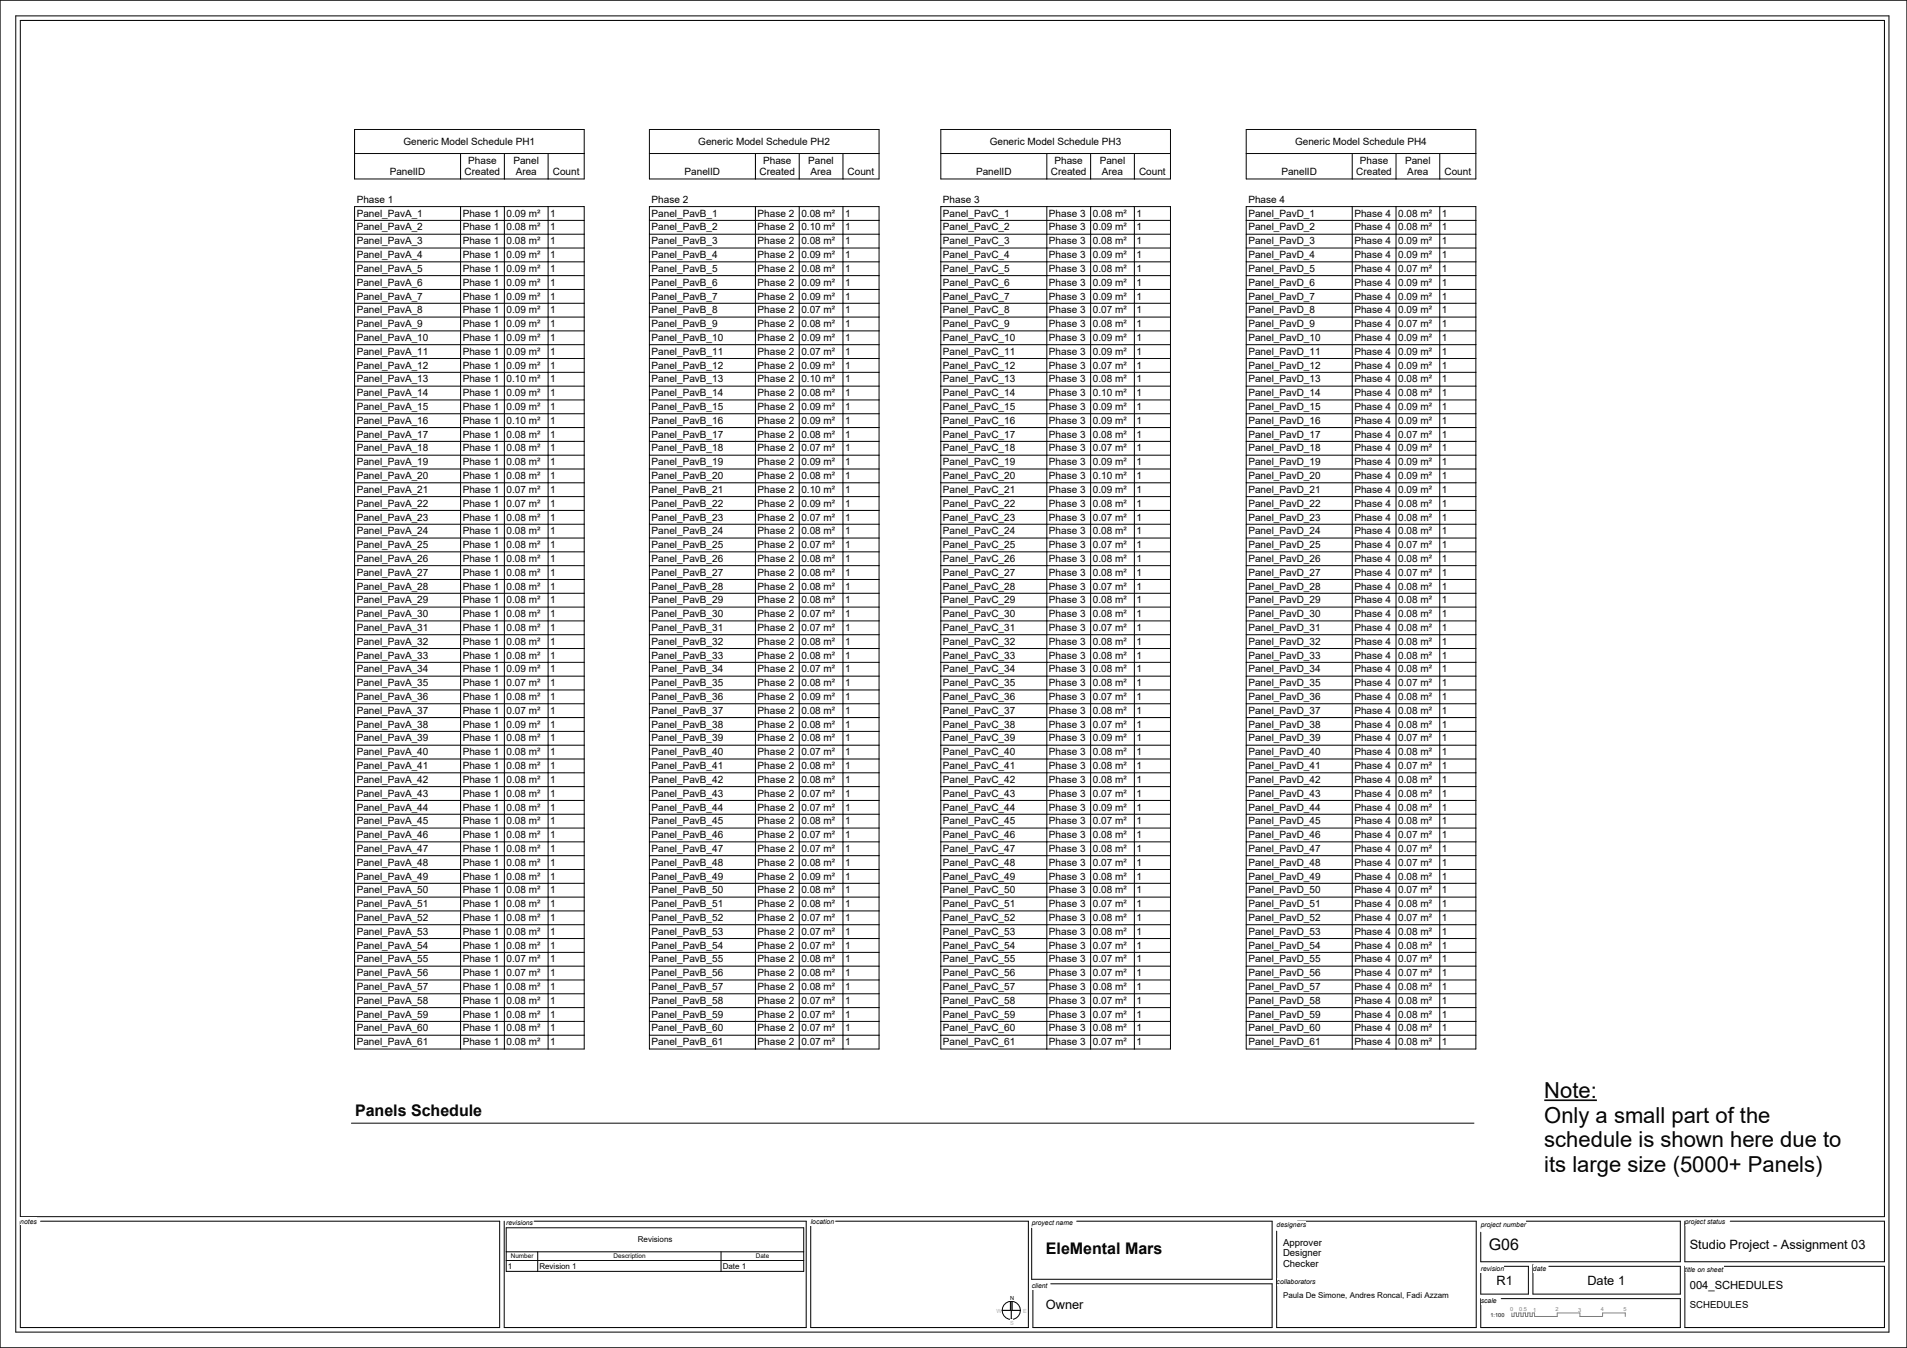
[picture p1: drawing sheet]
<svg xmlns="http://www.w3.org/2000/svg" width="841mm" height="594mm" viewBox="0 0 841 594" stroke-linecap="round" stroke-linejoin="round" font-family="sans-serif">
<defs><g id="words">
<g font-size="9.7">
<text x="681" y="483.8">Note:</text>
<text x="681" y="494.8">Only a small part of the</text>
<text x="681" y="505.7">schedule is shown here due to</text>
<text x="681" y="516.6">its large size (5000+ Panels)</text>
</g>
<g font-size="7.1">
<text x="156.6" y="491.7">Panels Schedule</text>
<text x="656.5" y="550.7">G06</text>
<text x="461.2" y="552.8">EleMental Mars</text>
</g>
<g font-size="5.6">
<text x="745.2" y="550.3">Studio Project - Assignment 03</text>
<text x="660" y="566.5">R1</text>
<text x="700.1" y="566.5">Date 1</text>
<text x="461.2" y="577">Owner</text>
</g>
<text font-size="4.9" x="745.2" y="568">004_SCHEDULES</text>
<g font-size="4.4">
<text x="177.9" y="63.8">Generic Model Schedule PH1</text>
<text x="307.9" y="63.8">Generic Model Schedule PH2</text>
<text x="436.5" y="63.8">Generic Model Schedule PH3</text>
<text x="571.1" y="63.8">Generic Model Schedule PH4</text>
<text x="171.9" y="77.2">PanelID</text>
<text x="204.9" y="77.1">Created</text>
<text x="206.5" y="72.1">Phase</text>
<text x="226.4" y="72.1">Panel</text>
<text x="227.4" y="77.1">Area</text>
<text x="243.8" y="77.2">Count</text>
<text x="301.9" y="77.2">PanelID</text>
<text x="334.9" y="77.1">Created</text>
<text x="336.5" y="72.1">Phase</text>
<text x="356.5" y="72.1">Panel</text>
<text x="357.4" y="77.1">Area</text>
<text x="373.8" y="77.2">Count</text>
<text x="430.4" y="77.2">PanelID</text>
<text x="463.5" y="77.1">Created</text>
<text x="465" y="72.1">Phase</text>
<text x="485" y="72.1">Panel</text>
<text x="486" y="77.1">Area</text>
<text x="502.3" y="77.2">Count</text>
<text x="565.1" y="77.2">PanelID</text>
<text x="598.1" y="77.1">Created</text>
<text x="599.7" y="72.1">Phase</text>
<text x="619.6" y="72.1">Panel</text>
<text x="620.6" y="77.1">Area</text>
<text x="637" y="77.2">Count</text>
<text x="157.3" y="89.4">Phase 1</text>
<text x="287.3" y="89.4">Phase 2</text>
<text x="415.9" y="89.4">Phase 3</text>
<text x="550.5" y="89.4">Phase 4</text>
<text x="157.3" y="95.5">Panel_PavA_1</text>
<text x="204.1" y="95.5">Phase 1</text>
<text x="223.4" y="95.5">0.09 m²</text>
<text x="242.7" y="95.5">1</text>
<text x="287.3" y="95.5">Panel_PavB_1</text>
<text x="334.1" y="95.5">Phase 2</text>
<text x="353.4" y="95.5">0.08 m²</text>
<text x="372.7" y="95.5">1</text>
<text x="415.9" y="95.5">Panel_PavC_1</text>
<text x="462.6" y="95.5">Phase 3</text>
<text x="481.9" y="95.5">0.08 m²</text>
<text x="501.2" y="95.5">1</text>
<text x="550.5" y="95.5">Panel_PavD_1</text>
<text x="597.3" y="95.5">Phase 4</text>
<text x="616.6" y="95.5">0.08 m²</text>
<text x="635.9" y="95.5">1</text>
<text x="157.3" y="101.6">Panel_PavA_2</text>
<text x="204.1" y="101.6">Phase 1</text>
<text x="223.4" y="101.6">0.08 m²</text>
<text x="242.7" y="101.6">1</text>
<text x="287.3" y="101.6">Panel_PavB_2</text>
<text x="334.1" y="101.6">Phase 2</text>
<text x="353.4" y="101.6">0.10 m²</text>
<text x="372.7" y="101.6">1</text>
<text x="415.9" y="101.6">Panel_PavC_2</text>
<text x="462.6" y="101.6">Phase 3</text>
<text x="481.9" y="101.6">0.09 m²</text>
<text x="501.2" y="101.6">1</text>
<text x="550.5" y="101.6">Panel_PavD_2</text>
<text x="597.3" y="101.6">Phase 4</text>
<text x="616.6" y="101.6">0.08 m²</text>
<text x="635.9" y="101.6">1</text>
<text x="157.3" y="107.7">Panel_PavA_3</text>
<text x="204.1" y="107.7">Phase 1</text>
<text x="223.4" y="107.7">0.08 m²</text>
<text x="242.7" y="107.7">1</text>
<text x="287.3" y="107.7">Panel_PavB_3</text>
<text x="334.1" y="107.7">Phase 2</text>
<text x="353.4" y="107.7">0.08 m²</text>
<text x="372.7" y="107.7">1</text>
<text x="415.9" y="107.7">Panel_PavC_3</text>
<text x="462.6" y="107.7">Phase 3</text>
<text x="481.9" y="107.7">0.08 m²</text>
<text x="501.2" y="107.7">1</text>
<text x="550.5" y="107.7">Panel_PavD_3</text>
<text x="597.3" y="107.7">Phase 4</text>
<text x="616.6" y="107.7">0.09 m²</text>
<text x="635.9" y="107.7">1</text>
<text x="157.3" y="113.8">Panel_PavA_4</text>
<text x="204.1" y="113.8">Phase 1</text>
<text x="223.4" y="113.8">0.09 m²</text>
<text x="242.7" y="113.8">1</text>
<text x="287.3" y="113.8">Panel_PavB_4</text>
<text x="334.1" y="113.8">Phase 2</text>
<text x="353.4" y="113.8">0.09 m²</text>
<text x="372.7" y="113.8">1</text>
<text x="415.9" y="113.8">Panel_PavC_4</text>
<text x="462.6" y="113.8">Phase 3</text>
<text x="481.9" y="113.8">0.09 m²</text>
<text x="501.2" y="113.8">1</text>
<text x="550.5" y="113.8">Panel_PavD_4</text>
<text x="597.3" y="113.8">Phase 4</text>
<text x="616.6" y="113.8">0.09 m²</text>
<text x="635.9" y="113.8">1</text>
<text x="157.3" y="119.8">Panel_PavA_5</text>
<text x="204.1" y="119.8">Phase 1</text>
<text x="223.4" y="119.8">0.09 m²</text>
<text x="242.7" y="119.8">1</text>
<text x="287.3" y="119.8">Panel_PavB_5</text>
<text x="334.1" y="119.8">Phase 2</text>
<text x="353.4" y="119.8">0.08 m²</text>
<text x="372.7" y="119.8">1</text>
<text x="415.9" y="119.8">Panel_PavC_5</text>
<text x="462.6" y="119.8">Phase 3</text>
<text x="481.9" y="119.8">0.08 m²</text>
<text x="501.2" y="119.8">1</text>
<text x="550.5" y="119.8">Panel_PavD_5</text>
<text x="597.3" y="119.8">Phase 4</text>
<text x="616.6" y="119.8">0.07 m²</text>
<text x="635.9" y="119.8">1</text>
<text x="157.3" y="125.9">Panel_PavA_6</text>
<text x="204.1" y="125.9">Phase 1</text>
<text x="223.4" y="125.9">0.09 m²</text>
<text x="242.7" y="125.9">1</text>
<text x="287.3" y="125.9">Panel_PavB_6</text>
<text x="334.1" y="125.9">Phase 2</text>
<text x="353.4" y="125.9">0.09 m²</text>
<text x="372.7" y="125.9">1</text>
<text x="415.9" y="125.9">Panel_PavC_6</text>
<text x="462.6" y="125.9">Phase 3</text>
<text x="481.9" y="125.9">0.09 m²</text>
<text x="501.2" y="125.9">1</text>
<text x="550.5" y="125.9">Panel_PavD_6</text>
<text x="597.3" y="125.9">Phase 4</text>
<text x="616.6" y="125.9">0.09 m²</text>
<text x="635.9" y="125.9">1</text>
<text x="157.3" y="132">Panel_PavA_7</text>
<text x="204.1" y="132">Phase 1</text>
<text x="223.4" y="132">0.09 m²</text>
<text x="242.7" y="132">1</text>
<text x="287.3" y="132">Panel_PavB_7</text>
<text x="334.1" y="132">Phase 2</text>
<text x="353.4" y="132">0.09 m²</text>
<text x="372.7" y="132">1</text>
<text x="415.9" y="132">Panel_PavC_7</text>
<text x="462.6" y="132">Phase 3</text>
<text x="481.9" y="132">0.09 m²</text>
<text x="501.2" y="132">1</text>
<text x="550.5" y="132">Panel_PavD_7</text>
<text x="597.3" y="132">Phase 4</text>
<text x="616.6" y="132">0.09 m²</text>
<text x="635.9" y="132">1</text>
<text x="157.3" y="138.1">Panel_PavA_8</text>
<text x="204.1" y="138.1">Phase 1</text>
<text x="223.4" y="138.1">0.09 m²</text>
<text x="242.7" y="138.1">1</text>
<text x="287.3" y="138.1">Panel_PavB_8</text>
<text x="334.1" y="138.1">Phase 2</text>
<text x="353.4" y="138.1">0.07 m²</text>
<text x="372.7" y="138.1">1</text>
<text x="415.9" y="138.1">Panel_PavC_8</text>
<text x="462.6" y="138.1">Phase 3</text>
<text x="481.9" y="138.1">0.07 m²</text>
<text x="501.2" y="138.1">1</text>
<text x="550.5" y="138.1">Panel_PavD_8</text>
<text x="597.3" y="138.1">Phase 4</text>
<text x="616.6" y="138.1">0.09 m²</text>
<text x="635.9" y="138.1">1</text>
<text x="157.3" y="144.2">Panel_PavA_9</text>
<text x="204.1" y="144.2">Phase 1</text>
<text x="223.4" y="144.2">0.09 m²</text>
<text x="242.7" y="144.2">1</text>
<text x="287.3" y="144.2">Panel_PavB_9</text>
<text x="334.1" y="144.2">Phase 2</text>
<text x="353.4" y="144.2">0.08 m²</text>
<text x="372.7" y="144.2">1</text>
<text x="415.9" y="144.2">Panel_PavC_9</text>
<text x="462.6" y="144.2">Phase 3</text>
<text x="481.9" y="144.2">0.08 m²</text>
<text x="501.2" y="144.2">1</text>
<text x="550.5" y="144.2">Panel_PavD_9</text>
<text x="597.3" y="144.2">Phase 4</text>
<text x="616.6" y="144.2">0.07 m²</text>
<text x="635.9" y="144.2">1</text>
<text x="157.3" y="150.3">Panel_PavA_10</text>
<text x="204.1" y="150.3">Phase 1</text>
<text x="223.4" y="150.3">0.09 m²</text>
<text x="242.7" y="150.3">1</text>
<text x="287.3" y="150.3">Panel_PavB_10</text>
<text x="334.1" y="150.3">Phase 2</text>
<text x="353.4" y="150.3">0.09 m²</text>
<text x="372.7" y="150.3">1</text>
<text x="415.9" y="150.3">Panel_PavC_10</text>
<text x="462.6" y="150.3">Phase 3</text>
<text x="481.9" y="150.3">0.09 m²</text>
<text x="501.2" y="150.3">1</text>
<text x="550.5" y="150.3">Panel_PavD_10</text>
<text x="597.3" y="150.3">Phase 4</text>
<text x="616.6" y="150.3">0.09 m²</text>
<text x="635.9" y="150.3">1</text>
<text x="157.3" y="156.4">Panel_PavA_11</text>
<text x="204.1" y="156.4">Phase 1</text>
<text x="223.4" y="156.4">0.09 m²</text>
<text x="242.7" y="156.4">1</text>
<text x="287.3" y="156.4">Panel_PavB_11</text>
<text x="334.1" y="156.4">Phase 2</text>
<text x="353.4" y="156.4">0.07 m²</text>
<text x="372.7" y="156.4">1</text>
<text x="415.9" y="156.4">Panel_PavC_11</text>
<text x="462.6" y="156.4">Phase 3</text>
<text x="481.9" y="156.4">0.09 m²</text>
<text x="501.2" y="156.4">1</text>
<text x="550.5" y="156.4">Panel_PavD_11</text>
<text x="597.3" y="156.4">Phase 4</text>
<text x="616.6" y="156.4">0.09 m²</text>
<text x="635.9" y="156.4">1</text>
<text x="157.3" y="162.4">Panel_PavA_12</text>
<text x="204.1" y="162.4">Phase 1</text>
<text x="223.4" y="162.4">0.09 m²</text>
<text x="242.7" y="162.4">1</text>
<text x="287.3" y="162.4">Panel_PavB_12</text>
<text x="334.1" y="162.4">Phase 2</text>
<text x="353.4" y="162.4">0.09 m²</text>
<text x="372.7" y="162.4">1</text>
<text x="415.9" y="162.4">Panel_PavC_12</text>
<text x="462.6" y="162.4">Phase 3</text>
<text x="481.9" y="162.4">0.07 m²</text>
<text x="501.2" y="162.4">1</text>
<text x="550.5" y="162.4">Panel_PavD_12</text>
<text x="597.3" y="162.4">Phase 4</text>
<text x="616.6" y="162.4">0.09 m²</text>
<text x="635.9" y="162.4">1</text>
<text x="157.3" y="168.5">Panel_PavA_13</text>
<text x="204.1" y="168.5">Phase 1</text>
<text x="223.4" y="168.5">0.10 m²</text>
<text x="242.7" y="168.5">1</text>
<text x="287.3" y="168.5">Panel_PavB_13</text>
<text x="334.1" y="168.5">Phase 2</text>
<text x="353.4" y="168.5">0.10 m²</text>
<text x="372.7" y="168.5">1</text>
<text x="415.9" y="168.5">Panel_PavC_13</text>
<text x="462.6" y="168.5">Phase 3</text>
<text x="481.9" y="168.5">0.08 m²</text>
<text x="501.2" y="168.5">1</text>
<text x="550.5" y="168.5">Panel_PavD_13</text>
<text x="597.3" y="168.5">Phase 4</text>
<text x="616.6" y="168.5">0.08 m²</text>
<text x="635.9" y="168.5">1</text>
<text x="157.3" y="174.6">Panel_PavA_14</text>
<text x="204.1" y="174.6">Phase 1</text>
<text x="223.4" y="174.6">0.09 m²</text>
<text x="242.7" y="174.6">1</text>
<text x="287.3" y="174.6">Panel_PavB_14</text>
<text x="334.1" y="174.6">Phase 2</text>
<text x="353.4" y="174.6">0.08 m²</text>
<text x="372.7" y="174.6">1</text>
<text x="415.9" y="174.6">Panel_PavC_14</text>
<text x="462.6" y="174.6">Phase 3</text>
<text x="481.9" y="174.6">0.10 m²</text>
<text x="501.2" y="174.6">1</text>
<text x="550.5" y="174.6">Panel_PavD_14</text>
<text x="597.3" y="174.6">Phase 4</text>
<text x="616.6" y="174.6">0.08 m²</text>
<text x="635.9" y="174.6">1</text>
<text x="157.3" y="180.7">Panel_PavA_15</text>
<text x="204.1" y="180.7">Phase 1</text>
<text x="223.4" y="180.7">0.09 m²</text>
<text x="242.7" y="180.7">1</text>
<text x="287.3" y="180.7">Panel_PavB_15</text>
<text x="334.1" y="180.7">Phase 2</text>
<text x="353.4" y="180.7">0.09 m²</text>
<text x="372.7" y="180.7">1</text>
<text x="415.9" y="180.7">Panel_PavC_15</text>
<text x="462.6" y="180.7">Phase 3</text>
<text x="481.9" y="180.7">0.09 m²</text>
<text x="501.2" y="180.7">1</text>
<text x="550.5" y="180.7">Panel_PavD_15</text>
<text x="597.3" y="180.7">Phase 4</text>
<text x="616.6" y="180.7">0.09 m²</text>
<text x="635.9" y="180.7">1</text>
<text x="157.3" y="186.8">Panel_PavA_16</text>
<text x="204.1" y="186.8">Phase 1</text>
<text x="223.4" y="186.8">0.10 m²</text>
<text x="242.7" y="186.8">1</text>
<text x="287.3" y="186.8">Panel_PavB_16</text>
<text x="334.1" y="186.8">Phase 2</text>
<text x="353.4" y="186.8">0.09 m²</text>
<text x="372.7" y="186.8">1</text>
<text x="415.9" y="186.8">Panel_PavC_16</text>
<text x="462.6" y="186.8">Phase 3</text>
<text x="481.9" y="186.8">0.09 m²</text>
<text x="501.2" y="186.8">1</text>
<text x="550.5" y="186.8">Panel_PavD_16</text>
<text x="597.3" y="186.8">Phase 4</text>
<text x="616.6" y="186.8">0.09 m²</text>
<text x="635.9" y="186.8">1</text>
<text x="157.3" y="192.9">Panel_PavA_17</text>
<text x="204.1" y="192.9">Phase 1</text>
<text x="223.4" y="192.9">0.08 m²</text>
<text x="242.7" y="192.9">1</text>
<text x="287.3" y="192.9">Panel_PavB_17</text>
<text x="334.1" y="192.9">Phase 2</text>
<text x="353.4" y="192.9">0.08 m²</text>
<text x="372.7" y="192.9">1</text>
<text x="415.9" y="192.9">Panel_PavC_17</text>
<text x="462.6" y="192.9">Phase 3</text>
<text x="481.9" y="192.9">0.08 m²</text>
<text x="501.2" y="192.9">1</text>
<text x="550.5" y="192.9">Panel_PavD_17</text>
<text x="597.3" y="192.9">Phase 4</text>
<text x="616.6" y="192.9">0.07 m²</text>
<text x="635.9" y="192.9">1</text>
<text x="157.3" y="199">Panel_PavA_18</text>
<text x="204.1" y="199">Phase 1</text>
<text x="223.4" y="199">0.08 m²</text>
<text x="242.7" y="199">1</text>
<text x="287.3" y="199">Panel_PavB_18</text>
<text x="334.1" y="199">Phase 2</text>
<text x="353.4" y="199">0.07 m²</text>
<text x="372.7" y="199">1</text>
<text x="415.9" y="199">Panel_PavC_18</text>
<text x="462.6" y="199">Phase 3</text>
<text x="481.9" y="199">0.07 m²</text>
<text x="501.2" y="199">1</text>
<text x="550.5" y="199">Panel_PavD_18</text>
<text x="597.3" y="199">Phase 4</text>
<text x="616.6" y="199">0.09 m²</text>
<text x="635.9" y="199">1</text>
<text x="157.3" y="205">Panel_PavA_19</text>
<text x="204.1" y="205">Phase 1</text>
<text x="223.4" y="205">0.08 m²</text>
<text x="242.7" y="205">1</text>
<text x="287.3" y="205">Panel_PavB_19</text>
<text x="334.1" y="205">Phase 2</text>
<text x="353.4" y="205">0.09 m²</text>
<text x="372.7" y="205">1</text>
<text x="415.9" y="205">Panel_PavC_19</text>
<text x="462.6" y="205">Phase 3</text>
<text x="481.9" y="205">0.09 m²</text>
<text x="501.2" y="205">1</text>
<text x="550.5" y="205">Panel_PavD_19</text>
<text x="597.3" y="205">Phase 4</text>
<text x="616.6" y="205">0.09 m²</text>
<text x="635.9" y="205">1</text>
<text x="157.3" y="211.1">Panel_PavA_20</text>
<text x="204.1" y="211.1">Phase 1</text>
<text x="223.4" y="211.1">0.08 m²</text>
<text x="242.7" y="211.1">1</text>
<text x="287.3" y="211.1">Panel_PavB_20</text>
<text x="334.1" y="211.1">Phase 2</text>
<text x="353.4" y="211.1">0.08 m²</text>
<text x="372.7" y="211.1">1</text>
<text x="415.9" y="211.1">Panel_PavC_20</text>
<text x="462.6" y="211.1">Phase 3</text>
<text x="481.9" y="211.1">0.10 m²</text>
<text x="501.2" y="211.1">1</text>
<text x="550.5" y="211.1">Panel_PavD_20</text>
<text x="597.3" y="211.1">Phase 4</text>
<text x="616.6" y="211.1">0.09 m²</text>
<text x="635.9" y="211.1">1</text>
<text x="157.3" y="217.2">Panel_PavA_21</text>
<text x="204.1" y="217.2">Phase 1</text>
<text x="223.4" y="217.2">0.07 m²</text>
<text x="242.7" y="217.2">1</text>
<text x="287.3" y="217.2">Panel_PavB_21</text>
<text x="334.1" y="217.2">Phase 2</text>
<text x="353.4" y="217.2">0.10 m²</text>
<text x="372.7" y="217.2">1</text>
<text x="415.9" y="217.2">Panel_PavC_21</text>
<text x="462.6" y="217.2">Phase 3</text>
<text x="481.9" y="217.2">0.09 m²</text>
<text x="501.2" y="217.2">1</text>
<text x="550.5" y="217.2">Panel_PavD_21</text>
<text x="597.3" y="217.2">Phase 4</text>
<text x="616.6" y="217.2">0.09 m²</text>
<text x="635.9" y="217.2">1</text>
<text x="157.3" y="223.3">Panel_PavA_22</text>
<text x="204.1" y="223.3">Phase 1</text>
<text x="223.4" y="223.3">0.07 m²</text>
<text x="242.7" y="223.3">1</text>
<text x="287.3" y="223.3">Panel_PavB_22</text>
<text x="334.1" y="223.3">Phase 2</text>
<text x="353.4" y="223.3">0.09 m²</text>
<text x="372.7" y="223.3">1</text>
<text x="415.9" y="223.3">Panel_PavC_22</text>
<text x="462.6" y="223.3">Phase 3</text>
<text x="481.9" y="223.3">0.08 m²</text>
<text x="501.2" y="223.3">1</text>
<text x="550.5" y="223.3">Panel_PavD_22</text>
<text x="597.3" y="223.3">Phase 4</text>
<text x="616.6" y="223.3">0.08 m²</text>
<text x="635.9" y="223.3">1</text>
<text x="157.3" y="229.4">Panel_PavA_23</text>
<text x="204.1" y="229.4">Phase 1</text>
<text x="223.4" y="229.4">0.08 m²</text>
<text x="242.7" y="229.4">1</text>
<text x="287.3" y="229.4">Panel_PavB_23</text>
<text x="334.1" y="229.4">Phase 2</text>
<text x="353.4" y="229.4">0.07 m²</text>
<text x="372.7" y="229.4">1</text>
<text x="415.9" y="229.4">Panel_PavC_23</text>
<text x="462.6" y="229.4">Phase 3</text>
<text x="481.9" y="229.4">0.07 m²</text>
<text x="501.2" y="229.4">1</text>
<text x="550.5" y="229.4">Panel_PavD_23</text>
<text x="597.3" y="229.4">Phase 4</text>
<text x="616.6" y="229.4">0.08 m²</text>
<text x="635.9" y="229.4">1</text>
<text x="157.3" y="235.5">Panel_PavA_24</text>
<text x="204.1" y="235.5">Phase 1</text>
<text x="223.4" y="235.5">0.08 m²</text>
<text x="242.7" y="235.5">1</text>
<text x="287.3" y="235.5">Panel_PavB_24</text>
<text x="334.1" y="235.5">Phase 2</text>
<text x="353.4" y="235.5">0.08 m²</text>
<text x="372.7" y="235.5">1</text>
<text x="415.9" y="235.5">Panel_PavC_24</text>
<text x="462.6" y="235.5">Phase 3</text>
<text x="481.9" y="235.5">0.08 m²</text>
<text x="501.2" y="235.5">1</text>
<text x="550.5" y="235.5">Panel_PavD_24</text>
<text x="597.3" y="235.5">Phase 4</text>
<text x="616.6" y="235.5">0.08 m²</text>
<text x="635.9" y="235.5">1</text>
<text x="157.3" y="241.6">Panel_PavA_25</text>
<text x="204.1" y="241.6">Phase 1</text>
<text x="223.4" y="241.6">0.08 m²</text>
<text x="242.7" y="241.6">1</text>
<text x="287.3" y="241.6">Panel_PavB_25</text>
<text x="334.1" y="241.6">Phase 2</text>
<text x="353.4" y="241.6">0.07 m²</text>
<text x="372.7" y="241.6">1</text>
<text x="415.9" y="241.6">Panel_PavC_25</text>
<text x="462.6" y="241.6">Phase 3</text>
<text x="481.9" y="241.6">0.07 m²</text>
<text x="501.2" y="241.6">1</text>
<text x="550.5" y="241.6">Panel_PavD_25</text>
<text x="597.3" y="241.6">Phase 4</text>
<text x="616.6" y="241.6">0.07 m²</text>
<text x="635.9" y="241.6">1</text>
<text x="157.3" y="247.6">Panel_PavA_26</text>
<text x="204.1" y="247.6">Phase 1</text>
<text x="223.4" y="247.6">0.08 m²</text>
<text x="242.7" y="247.6">1</text>
<text x="287.3" y="247.6">Panel_PavB_26</text>
<text x="334.1" y="247.6">Phase 2</text>
<text x="353.4" y="247.6">0.08 m²</text>
<text x="372.7" y="247.6">1</text>
<text x="415.9" y="247.6">Panel_PavC_26</text>
<text x="462.6" y="247.6">Phase 3</text>
<text x="481.9" y="247.6">0.08 m²</text>
<text x="501.2" y="247.6">1</text>
<text x="550.5" y="247.6">Panel_PavD_26</text>
<text x="597.3" y="247.6">Phase 4</text>
<text x="616.6" y="247.6">0.08 m²</text>
<text x="635.9" y="247.6">1</text>
<text x="157.3" y="253.7">Panel_PavA_27</text>
<text x="204.1" y="253.7">Phase 1</text>
<text x="223.4" y="253.7">0.08 m²</text>
<text x="242.7" y="253.7">1</text>
<text x="287.3" y="253.7">Panel_PavB_27</text>
<text x="334.1" y="253.7">Phase 2</text>
<text x="353.4" y="253.7">0.08 m²</text>
<text x="372.7" y="253.7">1</text>
<text x="415.9" y="253.7">Panel_PavC_27</text>
<text x="462.6" y="253.7">Phase 3</text>
<text x="481.9" y="253.7">0.08 m²</text>
<text x="501.2" y="253.7">1</text>
<text x="550.5" y="253.7">Panel_PavD_27</text>
<text x="597.3" y="253.7">Phase 4</text>
<text x="616.6" y="253.7">0.07 m²</text>
<text x="635.9" y="253.7">1</text>
<text x="157.3" y="259.8">Panel_PavA_28</text>
<text x="204.1" y="259.8">Phase 1</text>
<text x="223.4" y="259.8">0.08 m²</text>
<text x="242.7" y="259.8">1</text>
<text x="287.3" y="259.8">Panel_PavB_28</text>
<text x="334.1" y="259.8">Phase 2</text>
<text x="353.4" y="259.8">0.08 m²</text>
<text x="372.7" y="259.8">1</text>
<text x="415.9" y="259.8">Panel_PavC_28</text>
<text x="462.6" y="259.8">Phase 3</text>
<text x="481.9" y="259.8">0.07 m²</text>
<text x="501.2" y="259.8">1</text>
<text x="550.5" y="259.8">Panel_PavD_28</text>
<text x="597.3" y="259.8">Phase 4</text>
<text x="616.6" y="259.8">0.08 m²</text>
<text x="635.9" y="259.8">1</text>
<text x="157.3" y="265.9">Panel_PavA_29</text>
<text x="204.1" y="265.9">Phase 1</text>
<text x="223.4" y="265.9">0.08 m²</text>
<text x="242.7" y="265.9">1</text>
<text x="287.3" y="265.9">Panel_PavB_29</text>
<text x="334.1" y="265.9">Phase 2</text>
<text x="353.4" y="265.9">0.08 m²</text>
<text x="372.7" y="265.9">1</text>
<text x="415.9" y="265.9">Panel_PavC_29</text>
<text x="462.6" y="265.9">Phase 3</text>
<text x="481.9" y="265.9">0.08 m²</text>
<text x="501.2" y="265.9">1</text>
<text x="550.5" y="265.9">Panel_PavD_29</text>
<text x="597.3" y="265.9">Phase 4</text>
<text x="616.6" y="265.9">0.08 m²</text>
<text x="635.9" y="265.9">1</text>
<text x="157.3" y="272">Panel_PavA_30</text>
<text x="204.1" y="272">Phase 1</text>
<text x="223.4" y="272">0.08 m²</text>
<text x="242.7" y="272">1</text>
<text x="287.3" y="272">Panel_PavB_30</text>
<text x="334.1" y="272">Phase 2</text>
<text x="353.4" y="272">0.07 m²</text>
<text x="372.7" y="272">1</text>
<text x="415.9" y="272">Panel_PavC_30</text>
<text x="462.6" y="272">Phase 3</text>
<text x="481.9" y="272">0.08 m²</text>
<text x="501.2" y="272">1</text>
<text x="550.5" y="272">Panel_PavD_30</text>
<text x="597.3" y="272">Phase 4</text>
<text x="616.6" y="272">0.08 m²</text>
<text x="635.9" y="272">1</text>
<text x="157.3" y="278.1">Panel_PavA_31</text>
<text x="204.1" y="278.1">Phase 1</text>
<text x="223.4" y="278.1">0.08 m²</text>
<text x="242.7" y="278.1">1</text>
<text x="287.3" y="278.1">Panel_PavB_31</text>
<text x="334.1" y="278.1">Phase 2</text>
<text x="353.4" y="278.1">0.07 m²</text>
<text x="372.7" y="278.1">1</text>
<text x="415.9" y="278.1">Panel_PavC_31</text>
<text x="462.6" y="278.1">Phase 3</text>
<text x="481.9" y="278.1">0.07 m²</text>
<text x="501.2" y="278.1">1</text>
<text x="550.5" y="278.1">Panel_PavD_31</text>
<text x="597.3" y="278.1">Phase 4</text>
<text x="616.6" y="278.1">0.08 m²</text>
<text x="635.9" y="278.1">1</text>
<text x="157.3" y="284.2">Panel_PavA_32</text>
<text x="204.1" y="284.2">Phase 1</text>
<text x="223.4" y="284.2">0.08 m²</text>
<text x="242.7" y="284.2">1</text>
<text x="287.3" y="284.2">Panel_PavB_32</text>
<text x="334.1" y="284.2">Phase 2</text>
<text x="353.4" y="284.2">0.08 m²</text>
<text x="372.7" y="284.2">1</text>
<text x="415.9" y="284.2">Panel_PavC_32</text>
<text x="462.6" y="284.2">Phase 3</text>
<text x="481.9" y="284.2">0.08 m²</text>
<text x="501.2" y="284.2">1</text>
<text x="550.5" y="284.2">Panel_PavD_32</text>
<text x="597.3" y="284.2">Phase 4</text>
<text x="616.6" y="284.2">0.08 m²</text>
<text x="635.9" y="284.2">1</text>
<text x="157.3" y="290.3">Panel_PavA_33</text>
<text x="204.1" y="290.3">Phase 1</text>
<text x="223.4" y="290.3">0.08 m²</text>
<text x="242.7" y="290.3">1</text>
<text x="287.3" y="290.3">Panel_PavB_33</text>
<text x="334.1" y="290.3">Phase 2</text>
<text x="353.4" y="290.3">0.08 m²</text>
<text x="372.7" y="290.3">1</text>
<text x="415.9" y="290.3">Panel_PavC_33</text>
<text x="462.6" y="290.3">Phase 3</text>
<text x="481.9" y="290.3">0.08 m²</text>
<text x="501.2" y="290.3">1</text>
<text x="550.5" y="290.3">Panel_PavD_33</text>
<text x="597.3" y="290.3">Phase 4</text>
<text x="616.6" y="290.3">0.08 m²</text>
<text x="635.9" y="290.3">1</text>
<text x="157.3" y="296.3">Panel_PavA_34</text>
<text x="204.1" y="296.3">Phase 1</text>
<text x="223.4" y="296.3">0.09 m²</text>
<text x="242.7" y="296.3">1</text>
<text x="287.3" y="296.3">Panel_PavB_34</text>
<text x="334.1" y="296.3">Phase 2</text>
<text x="353.4" y="296.3">0.07 m²</text>
<text x="372.7" y="296.3">1</text>
<text x="415.9" y="296.3">Panel_PavC_34</text>
<text x="462.6" y="296.3">Phase 3</text>
<text x="481.9" y="296.3">0.08 m²</text>
<text x="501.2" y="296.3">1</text>
<text x="550.5" y="296.3">Panel_PavD_34</text>
<text x="597.3" y="296.3">Phase 4</text>
<text x="616.6" y="296.3">0.08 m²</text>
<text x="635.9" y="296.3">1</text>
<text x="157.3" y="302.4">Panel_PavA_35</text>
<text x="204.1" y="302.4">Phase 1</text>
<text x="223.4" y="302.4">0.07 m²</text>
<text x="242.7" y="302.4">1</text>
<text x="287.3" y="302.4">Panel_PavB_35</text>
<text x="334.1" y="302.4">Phase 2</text>
<text x="353.4" y="302.4">0.08 m²</text>
<text x="372.7" y="302.4">1</text>
<text x="415.9" y="302.4">Panel_PavC_35</text>
<text x="462.6" y="302.4">Phase 3</text>
<text x="481.9" y="302.4">0.08 m²</text>
<text x="501.2" y="302.4">1</text>
<text x="550.5" y="302.4">Panel_PavD_35</text>
<text x="597.3" y="302.4">Phase 4</text>
<text x="616.6" y="302.4">0.07 m²</text>
<text x="635.9" y="302.4">1</text>
<text x="157.3" y="308.5">Panel_PavA_36</text>
<text x="204.1" y="308.5">Phase 1</text>
<text x="223.4" y="308.5">0.08 m²</text>
<text x="242.7" y="308.5">1</text>
<text x="287.3" y="308.5">Panel_PavB_36</text>
<text x="334.1" y="308.5">Phase 2</text>
<text x="353.4" y="308.5">0.09 m²</text>
<text x="372.7" y="308.5">1</text>
<text x="415.9" y="308.5">Panel_PavC_36</text>
<text x="462.6" y="308.5">Phase 3</text>
<text x="481.9" y="308.5">0.07 m²</text>
<text x="501.2" y="308.5">1</text>
<text x="550.5" y="308.5">Panel_PavD_36</text>
<text x="597.3" y="308.5">Phase 4</text>
<text x="616.6" y="308.5">0.08 m²</text>
<text x="635.9" y="308.5">1</text>
<text x="157.3" y="314.6">Panel_PavA_37</text>
<text x="204.1" y="314.6">Phase 1</text>
<text x="223.4" y="314.6">0.07 m²</text>
<text x="242.7" y="314.6">1</text>
<text x="287.3" y="314.6">Panel_PavB_37</text>
<text x="334.1" y="314.6">Phase 2</text>
<text x="353.4" y="314.6">0.08 m²</text>
<text x="372.7" y="314.6">1</text>
<text x="415.9" y="314.6">Panel_PavC_37</text>
<text x="462.6" y="314.6">Phase 3</text>
<text x="481.9" y="314.6">0.08 m²</text>
<text x="501.2" y="314.6">1</text>
<text x="550.5" y="314.6">Panel_PavD_37</text>
<text x="597.3" y="314.6">Phase 4</text>
<text x="616.6" y="314.6">0.08 m²</text>
<text x="635.9" y="314.6">1</text>
<text x="157.3" y="320.7">Panel_PavA_38</text>
<text x="204.1" y="320.7">Phase 1</text>
<text x="223.4" y="320.7">0.09 m²</text>
<text x="242.7" y="320.7">1</text>
<text x="287.3" y="320.7">Panel_PavB_38</text>
<text x="334.1" y="320.7">Phase 2</text>
<text x="353.4" y="320.7">0.08 m²</text>
<text x="372.7" y="320.7">1</text>
<text x="415.9" y="320.7">Panel_PavC_38</text>
<text x="462.6" y="320.7">Phase 3</text>
<text x="481.9" y="320.7">0.07 m²</text>
<text x="501.2" y="320.7">1</text>
<text x="550.5" y="320.7">Panel_PavD_38</text>
<text x="597.3" y="320.7">Phase 4</text>
<text x="616.6" y="320.7">0.08 m²</text>
<text x="635.9" y="320.7">1</text>
<text x="157.3" y="326.8">Panel_PavA_39</text>
<text x="204.1" y="326.8">Phase 1</text>
<text x="223.4" y="326.8">0.08 m²</text>
<text x="242.7" y="326.8">1</text>
<text x="287.3" y="326.8">Panel_PavB_39</text>
<text x="334.1" y="326.8">Phase 2</text>
<text x="353.4" y="326.8">0.08 m²</text>
<text x="372.7" y="326.8">1</text>
<text x="415.9" y="326.8">Panel_PavC_39</text>
<text x="462.6" y="326.8">Phase 3</text>
<text x="481.9" y="326.8">0.09 m²</text>
<text x="501.2" y="326.8">1</text>
<text x="550.5" y="326.8">Panel_PavD_39</text>
<text x="597.3" y="326.8">Phase 4</text>
<text x="616.6" y="326.8">0.07 m²</text>
<text x="635.9" y="326.8">1</text>
<text x="157.3" y="332.9">Panel_PavA_40</text>
<text x="204.1" y="332.9">Phase 1</text>
<text x="223.4" y="332.9">0.08 m²</text>
<text x="242.7" y="332.9">1</text>
<text x="287.3" y="332.9">Panel_PavB_40</text>
<text x="334.1" y="332.9">Phase 2</text>
<text x="353.4" y="332.9">0.07 m²</text>
<text x="372.7" y="332.9">1</text>
<text x="415.9" y="332.9">Panel_PavC_40</text>
<text x="462.6" y="332.9">Phase 3</text>
<text x="481.9" y="332.9">0.08 m²</text>
<text x="501.2" y="332.9">1</text>
<text x="550.5" y="332.9">Panel_PavD_40</text>
<text x="597.3" y="332.9">Phase 4</text>
<text x="616.6" y="332.9">0.08 m²</text>
<text x="635.9" y="332.9">1</text>
<text x="157.3" y="338.9">Panel_PavA_41</text>
<text x="204.1" y="338.9">Phase 1</text>
<text x="223.4" y="338.9">0.08 m²</text>
<text x="242.7" y="338.9">1</text>
<text x="287.3" y="338.9">Panel_PavB_41</text>
<text x="334.1" y="338.9">Phase 2</text>
<text x="353.4" y="338.9">0.08 m²</text>
<text x="372.7" y="338.9">1</text>
<text x="415.9" y="338.9">Panel_PavC_41</text>
<text x="462.6" y="338.9">Phase 3</text>
<text x="481.9" y="338.9">0.08 m²</text>
<text x="501.2" y="338.9">1</text>
<text x="550.5" y="338.9">Panel_PavD_41</text>
<text x="597.3" y="338.9">Phase 4</text>
<text x="616.6" y="338.9">0.07 m²</text>
<text x="635.9" y="338.9">1</text>
<text x="157.3" y="345">Panel_PavA_42</text>
<text x="204.1" y="345">Phase 1</text>
<text x="223.4" y="345">0.08 m²</text>
<text x="242.7" y="345">1</text>
<text x="287.3" y="345">Panel_PavB_42</text>
<text x="334.1" y="345">Phase 2</text>
<text x="353.4" y="345">0.08 m²</text>
<text x="372.7" y="345">1</text>
<text x="415.9" y="345">Panel_PavC_42</text>
<text x="462.6" y="345">Phase 3</text>
<text x="481.9" y="345">0.08 m²</text>
<text x="501.2" y="345">1</text>
<text x="550.5" y="345">Panel_PavD_42</text>
<text x="597.3" y="345">Phase 4</text>
<text x="616.6" y="345">0.08 m²</text>
<text x="635.9" y="345">1</text>
<text x="157.3" y="351.1">Panel_PavA_43</text>
<text x="204.1" y="351.1">Phase 1</text>
<text x="223.4" y="351.1">0.08 m²</text>
<text x="242.7" y="351.1">1</text>
<text x="287.3" y="351.1">Panel_PavB_43</text>
<text x="334.1" y="351.1">Phase 2</text>
<text x="353.4" y="351.1">0.07 m²</text>
<text x="372.7" y="351.1">1</text>
<text x="415.9" y="351.1">Panel_PavC_43</text>
<text x="462.6" y="351.1">Phase 3</text>
<text x="481.9" y="351.1">0.07 m²</text>
<text x="501.2" y="351.1">1</text>
<text x="550.5" y="351.1">Panel_PavD_43</text>
<text x="597.3" y="351.1">Phase 4</text>
<text x="616.6" y="351.1">0.08 m²</text>
<text x="635.9" y="351.1">1</text>
<text x="157.3" y="357.2">Panel_PavA_44</text>
<text x="204.1" y="357.2">Phase 1</text>
<text x="223.4" y="357.2">0.08 m²</text>
<text x="242.7" y="357.2">1</text>
<text x="287.3" y="357.2">Panel_PavB_44</text>
<text x="334.1" y="357.2">Phase 2</text>
<text x="353.4" y="357.2">0.07 m²</text>
<text x="372.7" y="357.2">1</text>
<text x="415.9" y="357.2">Panel_PavC_44</text>
<text x="462.6" y="357.2">Phase 3</text>
<text x="481.9" y="357.2">0.09 m²</text>
<text x="501.2" y="357.2">1</text>
<text x="550.5" y="357.2">Panel_PavD_44</text>
<text x="597.3" y="357.2">Phase 4</text>
<text x="616.6" y="357.2">0.08 m²</text>
<text x="635.9" y="357.2">1</text>
<text x="157.3" y="363.3">Panel_PavA_45</text>
<text x="204.1" y="363.3">Phase 1</text>
<text x="223.4" y="363.3">0.08 m²</text>
<text x="242.7" y="363.3">1</text>
<text x="287.3" y="363.3">Panel_PavB_45</text>
<text x="334.1" y="363.3">Phase 2</text>
<text x="353.4" y="363.3">0.08 m²</text>
<text x="372.7" y="363.3">1</text>
<text x="415.9" y="363.3">Panel_PavC_45</text>
<text x="462.6" y="363.3">Phase 3</text>
<text x="481.9" y="363.3">0.07 m²</text>
<text x="501.2" y="363.3">1</text>
<text x="550.5" y="363.3">Panel_PavD_45</text>
<text x="597.3" y="363.3">Phase 4</text>
<text x="616.6" y="363.3">0.08 m²</text>
<text x="635.9" y="363.3">1</text>
<text x="157.3" y="369.4">Panel_PavA_46</text>
<text x="204.1" y="369.4">Phase 1</text>
<text x="223.4" y="369.4">0.08 m²</text>
<text x="242.7" y="369.4">1</text>
<text x="287.3" y="369.4">Panel_PavB_46</text>
<text x="334.1" y="369.4">Phase 2</text>
<text x="353.4" y="369.4">0.07 m²</text>
<text x="372.7" y="369.4">1</text>
<text x="415.9" y="369.4">Panel_PavC_46</text>
<text x="462.6" y="369.4">Phase 3</text>
<text x="481.9" y="369.4">0.08 m²</text>
<text x="501.2" y="369.4">1</text>
<text x="550.5" y="369.4">Panel_PavD_46</text>
<text x="597.3" y="369.4">Phase 4</text>
<text x="616.6" y="369.4">0.07 m²</text>
<text x="635.9" y="369.4">1</text>
<text x="157.3" y="375.5">Panel_PavA_47</text>
<text x="204.1" y="375.5">Phase 1</text>
<text x="223.4" y="375.5">0.08 m²</text>
<text x="242.7" y="375.5">1</text>
<text x="287.3" y="375.5">Panel_PavB_47</text>
<text x="334.1" y="375.5">Phase 2</text>
<text x="353.4" y="375.5">0.07 m²</text>
<text x="372.7" y="375.5">1</text>
<text x="415.9" y="375.5">Panel_PavC_47</text>
<text x="462.6" y="375.5">Phase 3</text>
<text x="481.9" y="375.5">0.08 m²</text>
<text x="501.2" y="375.5">1</text>
<text x="550.5" y="375.5">Panel_PavD_47</text>
<text x="597.3" y="375.5">Phase 4</text>
<text x="616.6" y="375.5">0.07 m²</text>
<text x="635.9" y="375.5">1</text>
<text x="157.3" y="381.5">Panel_PavA_48</text>
<text x="204.1" y="381.5">Phase 1</text>
<text x="223.4" y="381.5">0.08 m²</text>
<text x="242.7" y="381.5">1</text>
<text x="287.3" y="381.5">Panel_PavB_48</text>
<text x="334.1" y="381.5">Phase 2</text>
<text x="353.4" y="381.5">0.08 m²</text>
<text x="372.7" y="381.5">1</text>
<text x="415.9" y="381.5">Panel_PavC_48</text>
<text x="462.6" y="381.5">Phase 3</text>
<text x="481.9" y="381.5">0.07 m²</text>
<text x="501.2" y="381.5">1</text>
<text x="550.5" y="381.5">Panel_PavD_48</text>
<text x="597.3" y="381.5">Phase 4</text>
<text x="616.6" y="381.5">0.07 m²</text>
<text x="635.9" y="381.5">1</text>
<text x="157.3" y="387.6">Panel_PavA_49</text>
<text x="204.1" y="387.6">Phase 1</text>
<text x="223.4" y="387.6">0.08 m²</text>
<text x="242.7" y="387.6">1</text>
<text x="287.3" y="387.6">Panel_PavB_49</text>
<text x="334.1" y="387.6">Phase 2</text>
<text x="353.4" y="387.6">0.09 m²</text>
<text x="372.7" y="387.6">1</text>
<text x="415.9" y="387.6">Panel_PavC_49</text>
<text x="462.6" y="387.6">Phase 3</text>
<text x="481.9" y="387.6">0.08 m²</text>
<text x="501.2" y="387.6">1</text>
<text x="550.5" y="387.6">Panel_PavD_49</text>
<text x="597.3" y="387.6">Phase 4</text>
<text x="616.6" y="387.6">0.08 m²</text>
<text x="635.9" y="387.6">1</text>
<text x="157.3" y="393.7">Panel_PavA_50</text>
<text x="204.1" y="393.7">Phase 1</text>
<text x="223.4" y="393.7">0.08 m²</text>
<text x="242.7" y="393.7">1</text>
<text x="287.3" y="393.7">Panel_PavB_50</text>
<text x="334.1" y="393.7">Phase 2</text>
<text x="353.4" y="393.7">0.08 m²</text>
<text x="372.7" y="393.7">1</text>
<text x="415.9" y="393.7">Panel_PavC_50</text>
<text x="462.6" y="393.7">Phase 3</text>
<text x="481.9" y="393.7">0.08 m²</text>
<text x="501.2" y="393.7">1</text>
<text x="550.5" y="393.7">Panel_PavD_50</text>
<text x="597.3" y="393.7">Phase 4</text>
<text x="616.6" y="393.7">0.07 m²</text>
<text x="635.9" y="393.7">1</text>
<text x="157.3" y="399.8">Panel_PavA_51</text>
<text x="204.1" y="399.8">Phase 1</text>
<text x="223.4" y="399.8">0.08 m²</text>
<text x="242.7" y="399.8">1</text>
<text x="287.3" y="399.8">Panel_PavB_51</text>
<text x="334.1" y="399.8">Phase 2</text>
<text x="353.4" y="399.8">0.08 m²</text>
<text x="372.7" y="399.8">1</text>
<text x="415.9" y="399.8">Panel_PavC_51</text>
<text x="462.6" y="399.8">Phase 3</text>
<text x="481.9" y="399.8">0.07 m²</text>
<text x="501.2" y="399.8">1</text>
<text x="550.5" y="399.8">Panel_PavD_51</text>
<text x="597.3" y="399.8">Phase 4</text>
<text x="616.6" y="399.8">0.08 m²</text>
<text x="635.9" y="399.8">1</text>
<text x="157.3" y="405.9">Panel_PavA_52</text>
<text x="204.1" y="405.9">Phase 1</text>
<text x="223.4" y="405.9">0.08 m²</text>
<text x="242.7" y="405.9">1</text>
<text x="287.3" y="405.9">Panel_PavB_52</text>
<text x="334.1" y="405.9">Phase 2</text>
<text x="353.4" y="405.9">0.07 m²</text>
<text x="372.7" y="405.9">1</text>
<text x="415.9" y="405.9">Panel_PavC_52</text>
<text x="462.6" y="405.9">Phase 3</text>
<text x="481.9" y="405.9">0.08 m²</text>
<text x="501.2" y="405.9">1</text>
<text x="550.5" y="405.9">Panel_PavD_52</text>
<text x="597.3" y="405.9">Phase 4</text>
<text x="616.6" y="405.9">0.07 m²</text>
<text x="635.9" y="405.9">1</text>
<text x="157.3" y="412">Panel_PavA_53</text>
<text x="204.1" y="412">Phase 1</text>
<text x="223.4" y="412">0.08 m²</text>
<text x="242.7" y="412">1</text>
<text x="287.3" y="412">Panel_PavB_53</text>
<text x="334.1" y="412">Phase 2</text>
<text x="353.4" y="412">0.07 m²</text>
<text x="372.7" y="412">1</text>
<text x="415.9" y="412">Panel_PavC_53</text>
<text x="462.6" y="412">Phase 3</text>
<text x="481.9" y="412">0.08 m²</text>
<text x="501.2" y="412">1</text>
<text x="550.5" y="412">Panel_PavD_53</text>
<text x="597.3" y="412">Phase 4</text>
<text x="616.6" y="412">0.08 m²</text>
<text x="635.9" y="412">1</text>
<text x="157.3" y="418.1">Panel_PavA_54</text>
<text x="204.1" y="418.1">Phase 1</text>
<text x="223.4" y="418.1">0.08 m²</text>
<text x="242.7" y="418.1">1</text>
<text x="287.3" y="418.1">Panel_PavB_54</text>
<text x="334.1" y="418.1">Phase 2</text>
<text x="353.4" y="418.1">0.07 m²</text>
<text x="372.7" y="418.1">1</text>
<text x="415.9" y="418.1">Panel_PavC_54</text>
<text x="462.6" y="418.1">Phase 3</text>
<text x="481.9" y="418.1">0.07 m²</text>
<text x="501.2" y="418.1">1</text>
<text x="550.5" y="418.1">Panel_PavD_54</text>
<text x="597.3" y="418.1">Phase 4</text>
<text x="616.6" y="418.1">0.08 m²</text>
<text x="635.9" y="418.1">1</text>
<text x="157.3" y="424.1">Panel_PavA_55</text>
<text x="204.1" y="424.1">Phase 1</text>
<text x="223.4" y="424.1">0.07 m²</text>
<text x="242.7" y="424.1">1</text>
<text x="287.3" y="424.1">Panel_PavB_55</text>
<text x="334.1" y="424.1">Phase 2</text>
<text x="353.4" y="424.1">0.08 m²</text>
<text x="372.7" y="424.1">1</text>
<text x="415.9" y="424.1">Panel_PavC_55</text>
<text x="462.6" y="424.1">Phase 3</text>
<text x="481.9" y="424.1">0.07 m²</text>
<text x="501.2" y="424.1">1</text>
<text x="550.5" y="424.1">Panel_PavD_55</text>
<text x="597.3" y="424.1">Phase 4</text>
<text x="616.6" y="424.1">0.07 m²</text>
<text x="635.9" y="424.1">1</text>
<text x="157.3" y="430.2">Panel_PavA_56</text>
<text x="204.1" y="430.2">Phase 1</text>
<text x="223.4" y="430.2">0.07 m²</text>
<text x="242.7" y="430.2">1</text>
<text x="287.3" y="430.2">Panel_PavB_56</text>
<text x="334.1" y="430.2">Phase 2</text>
<text x="353.4" y="430.2">0.08 m²</text>
<text x="372.7" y="430.2">1</text>
<text x="415.9" y="430.2">Panel_PavC_56</text>
<text x="462.6" y="430.2">Phase 3</text>
<text x="481.9" y="430.2">0.07 m²</text>
<text x="501.2" y="430.2">1</text>
<text x="550.5" y="430.2">Panel_PavD_56</text>
<text x="597.3" y="430.2">Phase 4</text>
<text x="616.6" y="430.2">0.07 m²</text>
<text x="635.9" y="430.2">1</text>
<text x="157.3" y="436.3">Panel_PavA_57</text>
<text x="204.1" y="436.3">Phase 1</text>
<text x="223.4" y="436.3">0.08 m²</text>
<text x="242.7" y="436.3">1</text>
<text x="287.3" y="436.3">Panel_PavB_57</text>
<text x="334.1" y="436.3">Phase 2</text>
<text x="353.4" y="436.3">0.08 m²</text>
<text x="372.7" y="436.3">1</text>
<text x="415.9" y="436.3">Panel_PavC_57</text>
<text x="462.6" y="436.3">Phase 3</text>
<text x="481.9" y="436.3">0.08 m²</text>
<text x="501.2" y="436.3">1</text>
<text x="550.5" y="436.3">Panel_PavD_57</text>
<text x="597.3" y="436.3">Phase 4</text>
<text x="616.6" y="436.3">0.08 m²</text>
<text x="635.9" y="436.3">1</text>
<text x="157.3" y="442.4">Panel_PavA_58</text>
<text x="204.1" y="442.4">Phase 1</text>
<text x="223.4" y="442.4">0.08 m²</text>
<text x="242.7" y="442.4">1</text>
<text x="287.3" y="442.4">Panel_PavB_58</text>
<text x="334.1" y="442.4">Phase 2</text>
<text x="353.4" y="442.4">0.07 m²</text>
<text x="372.7" y="442.4">1</text>
<text x="415.9" y="442.4">Panel_PavC_58</text>
<text x="462.6" y="442.4">Phase 3</text>
<text x="481.9" y="442.4">0.07 m²</text>
<text x="501.2" y="442.4">1</text>
<text x="550.5" y="442.4">Panel_PavD_58</text>
<text x="597.3" y="442.4">Phase 4</text>
<text x="616.6" y="442.4">0.08 m²</text>
<text x="635.9" y="442.4">1</text>
<text x="157.3" y="448.5">Panel_PavA_59</text>
<text x="204.1" y="448.5">Phase 1</text>
<text x="223.4" y="448.5">0.08 m²</text>
<text x="242.7" y="448.5">1</text>
<text x="287.3" y="448.5">Panel_PavB_59</text>
<text x="334.1" y="448.5">Phase 2</text>
<text x="353.4" y="448.5">0.07 m²</text>
<text x="372.7" y="448.5">1</text>
<text x="415.9" y="448.5">Panel_PavC_59</text>
<text x="462.6" y="448.5">Phase 3</text>
<text x="481.9" y="448.5">0.07 m²</text>
<text x="501.2" y="448.5">1</text>
<text x="550.5" y="448.5">Panel_PavD_59</text>
<text x="597.3" y="448.5">Phase 4</text>
<text x="616.6" y="448.5">0.08 m²</text>
<text x="635.9" y="448.5">1</text>
<text x="157.3" y="454.6">Panel_PavA_60</text>
<text x="204.1" y="454.6">Phase 1</text>
<text x="223.4" y="454.6">0.08 m²</text>
<text x="242.7" y="454.6">1</text>
<text x="287.3" y="454.6">Panel_PavB_60</text>
<text x="334.1" y="454.6">Phase 2</text>
<text x="353.4" y="454.6">0.07 m²</text>
<text x="372.7" y="454.6">1</text>
<text x="415.9" y="454.6">Panel_PavC_60</text>
<text x="462.6" y="454.6">Phase 3</text>
<text x="481.9" y="454.6">0.08 m²</text>
<text x="501.2" y="454.6">1</text>
<text x="550.5" y="454.6">Panel_PavD_60</text>
<text x="597.3" y="454.6">Phase 4</text>
<text x="616.6" y="454.6">0.08 m²</text>
<text x="635.9" y="454.6">1</text>
<text x="157.3" y="460.7">Panel_PavA_61</text>
<text x="204.1" y="460.7">Phase 1</text>
<text x="223.4" y="460.7">0.08 m²</text>
<text x="242.7" y="460.7">1</text>
<text x="287.3" y="460.7">Panel_PavB_61</text>
<text x="334.1" y="460.7">Phase 2</text>
<text x="353.4" y="460.7">0.07 m²</text>
<text x="372.7" y="460.7">1</text>
<text x="415.9" y="460.7">Panel_PavC_61</text>
<text x="462.6" y="460.7">Phase 3</text>
<text x="481.9" y="460.7">0.07 m²</text>
<text x="501.2" y="460.7">1</text>
<text x="550.5" y="460.7">Panel_PavD_61</text>
<text x="597.3" y="460.7">Phase 4</text>
<text x="616.6" y="460.7">0.08 m²</text>
<text x="635.9" y="460.7">1</text>
</g>
<g font-size="4.2">
<text x="565.8" y="548.9">Approver</text>
<text x="565.8" y="553.7">Designer</text>
<text x="565.8" y="558.4">Checker</text>
<text x="745.2" y="576.5">SCHEDULES</text>
</g>
<g font-size="3.5">
<text x="281.3" y="547.5">Revisions</text>
<text x="224" y="559.1">1</text>
<text x="237.9" y="559.1">Revision 1</text>
<text x="318.7" y="559.1">Date 1</text>
<text x="565.8" y="572.1">Paula De Simone, Andres Roncal, Fadi Azzam</text>
</g>
<g font-size="3">
<text x="9" y="539.3">notes</text>
<text x="223.2" y="539.8">revisions</text>
<text x="357.5" y="539.5">location</text>
<text x="455" y="539.9">proyect name</text>
<text x="743" y="539.6">project status</text>
<text x="563" y="540.9">designers</text>
<text x="653" y="540.9">project number</text>
<text x="653" y="560.1">revision</text>
<text x="676" y="560.1">date</text>
<text x="743" y="560.4">title on sheet</text>
<text x="455" y="567.6">client</text>
<text x="563" y="566">collaborators</text>
<text x="653" y="574.4">scale</text>
</g>
<g font-size="2.8">
<text x="225.2" y="554.5">Number</text>
<text x="270.6" y="554.5">Description</text>
<text x="333.3" y="554.5">Date</text>
</g>
<g font-size="2.5">
<text x="445.5" y="572.9">N</text>
<text x="657.3" y="580.3">1:100</text>
</g>
<g font-size="2.5" fill="#aeaeae">
<text x="439.5" y="578.5">W</text>
<text x="451.2" y="578.5">E</text>
<text x="445.5" y="583.8">S</text>
</g>
<g font-size="2.5" fill="#808080">
<text x="666" y="577.8">0</text>
<text x="670" y="577.8">0.5</text>
<text x="676.1" y="578">1</text>
<text x="686" y="577.8">2</text>
<text x="696" y="578">3</text>
<text x="706" y="577.8">4</text>
<text x="716" y="577.8">5</text>
</g>
</g></defs>
<g fill="none" stroke="#000" stroke-width=".44">
<path d="M155 495h495"/>
<circle cx="446" cy="577.5" r="4"/>
</g>
<path d="M442 577.5h8M446 577.5v4" fill="none" stroke="#000" stroke-width=".5"/>
<path d="M445.6 573.6h.8v3.9h-.8z" fill="#818181"/>
<path d="M445.6 573.6h.8v3.9h-.8z" fill="none" stroke="#000" stroke-width=".44"/>
<g fill="#fff">
<path d="M445.5 570.6h.9v2.8h-.9z"/>
<path d="M439.5 576.2h1v2.8h-1z"/>
<path d="M451.2 576.2h.9v2.8h-.9z"/>
<path d="M445.5 581.5h.9v2.8h-.9z"/>
</g>
<path d="M666.7 578.6v1.6h1v-1.6h1v1.6h1v-1.6h1v1.6h1v-1.6h1v1.6h1v-1.6h1v1.6h1v-1.6h1v1.6h10v-1.6h10v1.6h10v-1.6h10v1.6" fill="none" stroke="#808080" stroke-width=".44"/>
<g fill="none" stroke="#000" stroke-width=".44">
<path d="M0 0h841v594.1h-841zM7 7h826v580.1h-826zM9 9h822v527.2h-822zM9 538.2v46.9h211.4v-46.9h-202.5M222.4 538.2v46.9h133.1v-46.9h-120M357.5 538.2v46.9h96v-46.9h-85M474.8 538.2h86.2v25.6h-106v-22.5M572.1 538.2h78.9v46.9h-88v-42.5M673 538.2h68v17.9h-88v-13M743 538.2v17.9h88v-17.9h-68M653 558.1v12.2h21v-12.2h-11M676 557.3v13h65v-12.2h-58"/>
<path d="M743 558.1v27h88v-27h-71M455.5 565.8v19.3h105.5v-19.3h-97.6M653 572.3v12.8h88v-12.8h-79"/>
</g>
<g fill="#fff">
<path d="M653 538.2h20v3.4h-20z"/>
<path d="M653 557.4h10.3v3.4h-10.3z"/>
<path d="M676 557.4h5.8v3.4h-5.8z"/>
<path d="M653 571.7h7v3.4h-7z"/>
<path d="M743 557.7h17.1v3.4h-17.1z"/>
<path d="M743 536.9h18v3.4h-18z"/>
<path d="M563 538.2h13v3.4h-13z"/>
<path d="M455 564.9h7v3.5h-7z"/>
<path d="M357.5 536.8h10.4v3.4h-10.4z"/>
<path d="M9 536.6h7.3v3.4h-7.3z"/>
<path d="M455 537.2h18.2v3.5h-18.2z"/>
<path d="M563 563.3h17.1v3.5h-17.1z"/>
<path d="M223.2 537h11.9v3.5h-11.9z"/>
<path d="M660 561.4h7.1v6.4h-7.1z"/>
<path d="M700.1 561.4h16.5v6.4h-16.5z"/>
<path d="M745.2 563.5h41.4v5.5h-41.4z"/>
<path d="M745.2 572.7h25.9v4.8h-25.9z"/>
<path d="M745.2 545.2h77.5v6.4h-77.5z"/>
<path d="M461.2 571.9h16.5v6.4h-16.5z"/>
<path d="M565.8 545.1h17.3v4.7h-17.3z"/>
<path d="M565.8 549.8h17v4.8h-17z"/>
<path d="M565.8 554.6h15.9v4.8h-15.9z"/>
<path d="M461.2 546.1h52v8.2h-52z"/>
<path d="M656.5 544.4h13.5v7.8h-13.5z"/>
<path d="M156.6 485.1h56.3v8.2h-56.3z"/>
</g>
<path d="M223.2 541.1h131.2v19.2h-131.2zM223.2 555.5h131.2M223.2 551.7h131.2M237.1 551.7v8.6M318 551.7v8.6" fill="none" stroke="#000" stroke-width=".44"/>
<g fill="#fff">
<path d="M681 475.1h23.3v10.9h-23.3z"/>
<path d="M681 486h102.8v10.9h-102.8z"/>
<path d="M681 496.9h134.5v11h-134.5z"/>
<path d="M681 507.9h123.5v10.9h-123.5z"/>
</g>
<path d="M681 484.9h23.2" fill="none" stroke="#000" stroke-width=".71" stroke-linecap="butt"/>
<g fill="none" stroke="#000" stroke-width=".44">
<path d="M156.4 57.1h101.2v21.8h-101.2zM286.4 57.1h101.3v21.8h-101.3zM414.9 57.1h101.3v21.8h-101.3zM549.6 57.1h101.3v21.8h-101.3zM156.4 67.7h101.2M203.1 67.7v11.2M222.4 67.7v11.2M241.7 67.7v11.2M286.4 67.7h101.3M333.1 67.7v11.2M352.5 67.7v11.2M371.8 67.7v11.2"/>
<path d="M414.9 67.7h101.3M461.7 67.7v11.2M481 67.7v11.2M500.3 67.7v11.2M549.6 67.7h101.3M596.3 67.7v11.2M615.7 67.7v11.2M634.9 67.7v11.2M156.4 91h101.2v371.3h-101.2zM156.4 97.1h101.2M203.1 91v371.3M222.4 91v371.3"/>
<path d="M241.7 91v371.3M286.4 91h101.3v371.3h-101.3zM286.4 97.1h101.3M333.1 91v371.3M352.5 91v371.3M371.8 91v371.3M414.9 91h101.3v371.3h-101.3zM414.9 97.1h101.3M461.7 91v371.3M481 91v371.3M500.3 91v371.3M549.6 91h101.3v371.3h-101.3z"/>
<path d="M549.6 97.1h101.3M596.3 91v371.3M615.7 91v371.3M634.9 91v371.3M156.4 115.4h101.2M156.4 109.3h101.2M156.4 103.2h101.2M286.4 115.4h101.3M286.4 109.3h101.3M286.4 103.2h101.3M414.9 115.4h101.3M414.9 109.3h101.3"/>
<path d="M414.9 103.2h101.3M549.6 115.4h101.3M549.6 109.3h101.3M549.6 103.2h101.3M156.4 139.7h101.2M156.4 133.7h101.2M156.4 127.6h101.2M156.4 121.5h101.2M286.4 139.7h101.3M286.4 133.7h101.3M286.4 127.6h101.3M286.4 121.5h101.3"/>
<path d="M414.9 139.7h101.3M414.9 133.7h101.3M414.9 127.6h101.3M414.9 121.5h101.3M549.6 139.7h101.3M549.6 133.7h101.3M549.6 127.6h101.3M549.6 121.5h101.3M156.4 158h101.2M156.4 151.9h101.2M156.4 145.8h101.2M286.4 158h101.3"/>
<path d="M286.4 151.9h101.3M286.4 145.8h101.3M414.9 158h101.3M414.9 151.9h101.3M414.9 145.8h101.3M549.6 158h101.3M549.6 151.9h101.3M549.6 145.8h101.3M156.4 176.3h101.2M156.4 170.2h101.2M156.4 164.1h101.2M286.4 176.3h101.3"/>
<path d="M286.4 170.2h101.3M286.4 164.1h101.3M414.9 176.3h101.3M414.9 170.2h101.3M414.9 164.1h101.3M549.6 176.3h101.3M549.6 170.2h101.3M549.6 164.1h101.3M156.4 194.5h101.2M156.4 188.4h101.2M156.4 182.3h101.2M286.4 194.5h101.3"/>
<path d="M286.4 188.4h101.3M286.4 182.3h101.3M414.9 194.5h101.3M414.9 188.4h101.3M414.9 182.3h101.3M549.6 194.5h101.3M549.6 188.4h101.3M549.6 182.3h101.3M156.4 218.9h101.2M156.4 212.8h101.2M156.4 206.7h101.2M156.4 200.6h101.2"/>
<path d="M286.4 218.9h101.3M286.4 212.8h101.3M286.4 206.7h101.3M286.4 200.6h101.3M414.9 218.9h101.3M414.9 212.8h101.3M414.9 206.7h101.3M414.9 200.6h101.3M549.6 218.9h101.3M549.6 212.8h101.3M549.6 206.7h101.3M549.6 200.6h101.3"/>
<path d="M156.4 237.1h101.2M156.4 231h101.2M156.4 224.9h101.2M286.4 237.1h101.3M286.4 231h101.3M286.4 224.9h101.3M414.9 237.1h101.3M414.9 231h101.3M414.9 224.9h101.3M549.6 237.1h101.3M549.6 231h101.3M549.6 224.9h101.3"/>
<path d="M156.4 255.4h101.2M156.4 249.3h101.2M156.4 243.2h101.2M286.4 255.4h101.3M286.4 249.3h101.3M286.4 243.2h101.3M414.9 255.4h101.3M414.9 249.3h101.3M414.9 243.2h101.3M549.6 255.4h101.3M549.6 249.3h101.3M549.6 243.2h101.3"/>
<path d="M156.4 279.7h101.2M156.4 273.6h101.2M156.4 267.5h101.2M156.4 261.5h101.2M286.4 279.7h101.3M286.4 273.6h101.3M286.4 267.5h101.3M286.4 261.5h101.3M414.9 279.7h101.3M414.9 273.6h101.3M414.9 267.5h101.3M414.9 261.5h101.3"/>
<path d="M549.6 279.7h101.3M549.6 273.6h101.3M549.6 267.5h101.3M549.6 261.5h101.3M156.4 298h101.2M156.4 291.9h101.2M156.4 285.8h101.2M286.4 298h101.3M286.4 291.9h101.3M286.4 285.8h101.3M414.9 298h101.3M414.9 291.9h101.3"/>
<path d="M414.9 285.8h101.3M549.6 298h101.3M549.6 291.9h101.3M549.6 285.8h101.3M156.4 316.2h101.2M156.4 310.2h101.2M156.4 304.1h101.2M286.4 316.2h101.3M286.4 310.2h101.3M286.4 304.1h101.3M414.9 316.2h101.3M414.9 310.2h101.3"/>
<path d="M414.9 304.1h101.3M549.6 316.2h101.3M549.6 310.2h101.3M549.6 304.1h101.3M156.4 334.5h101.2M156.4 328.4h101.2M156.4 322.3h101.2M286.4 334.5h101.3M286.4 328.4h101.3M286.4 322.3h101.3M414.9 334.5h101.3M414.9 328.4h101.3"/>
<path d="M414.9 322.3h101.3M549.6 334.5h101.3M549.6 328.4h101.3M549.6 322.3h101.3M156.4 358.8h101.2M156.4 352.8h101.2M156.4 346.7h101.2M156.4 340.6h101.2M286.4 358.8h101.3M286.4 352.8h101.3M286.4 346.7h101.3M286.4 340.6h101.3"/>
<path d="M414.9 358.8h101.3M414.9 352.8h101.3M414.9 346.7h101.3M414.9 340.6h101.3M549.6 358.8h101.3M549.6 352.8h101.3M549.6 346.7h101.3M549.6 340.6h101.3M156.4 377.1h101.2M156.4 371h101.2M156.4 364.9h101.2M286.4 377.1h101.3"/>
<path d="M286.4 371h101.3M286.4 364.9h101.3M414.9 377.1h101.3M414.9 371h101.3M414.9 364.9h101.3M549.6 377.1h101.3M549.6 371h101.3M549.6 364.9h101.3M156.4 395.4h101.2M156.4 389.3h101.2M156.4 383.2h101.2M286.4 395.4h101.3"/>
<path d="M286.4 389.3h101.3M286.4 383.2h101.3M414.9 395.4h101.3M414.9 389.3h101.3M414.9 383.2h101.3M549.6 395.4h101.3M549.6 389.3h101.3M549.6 383.2h101.3M156.4 419.7h101.2M156.4 413.6h101.2M156.4 407.5h101.2M156.4 401.4h101.2"/>
<path d="M286.4 419.7h101.3M286.4 413.6h101.3M286.4 407.5h101.3M286.4 401.4h101.3M414.9 419.7h101.3M414.9 413.6h101.3M414.9 407.5h101.3M414.9 401.4h101.3M549.6 419.7h101.3M549.6 413.6h101.3M549.6 407.5h101.3M549.6 401.4h101.3"/>
<path d="M156.4 438h101.2M156.4 431.9h101.2M156.4 425.8h101.2M286.4 438h101.3M286.4 431.9h101.3M286.4 425.8h101.3M414.9 438h101.3M414.9 431.9h101.3M414.9 425.8h101.3M549.6 438h101.3M549.6 431.9h101.3M549.6 425.8h101.3"/>
<path d="M156.4 456.2h101.2M156.4 450.1h101.2M156.4 444h101.2M286.4 456.2h101.3M286.4 450.1h101.3M286.4 444h101.3M414.9 456.2h101.3M414.9 450.1h101.3M414.9 444h101.3M549.6 456.2h101.3M549.6 450.1h101.3M549.6 444h101.3"/>
</g>
<use href="#words"/>
</svg>
